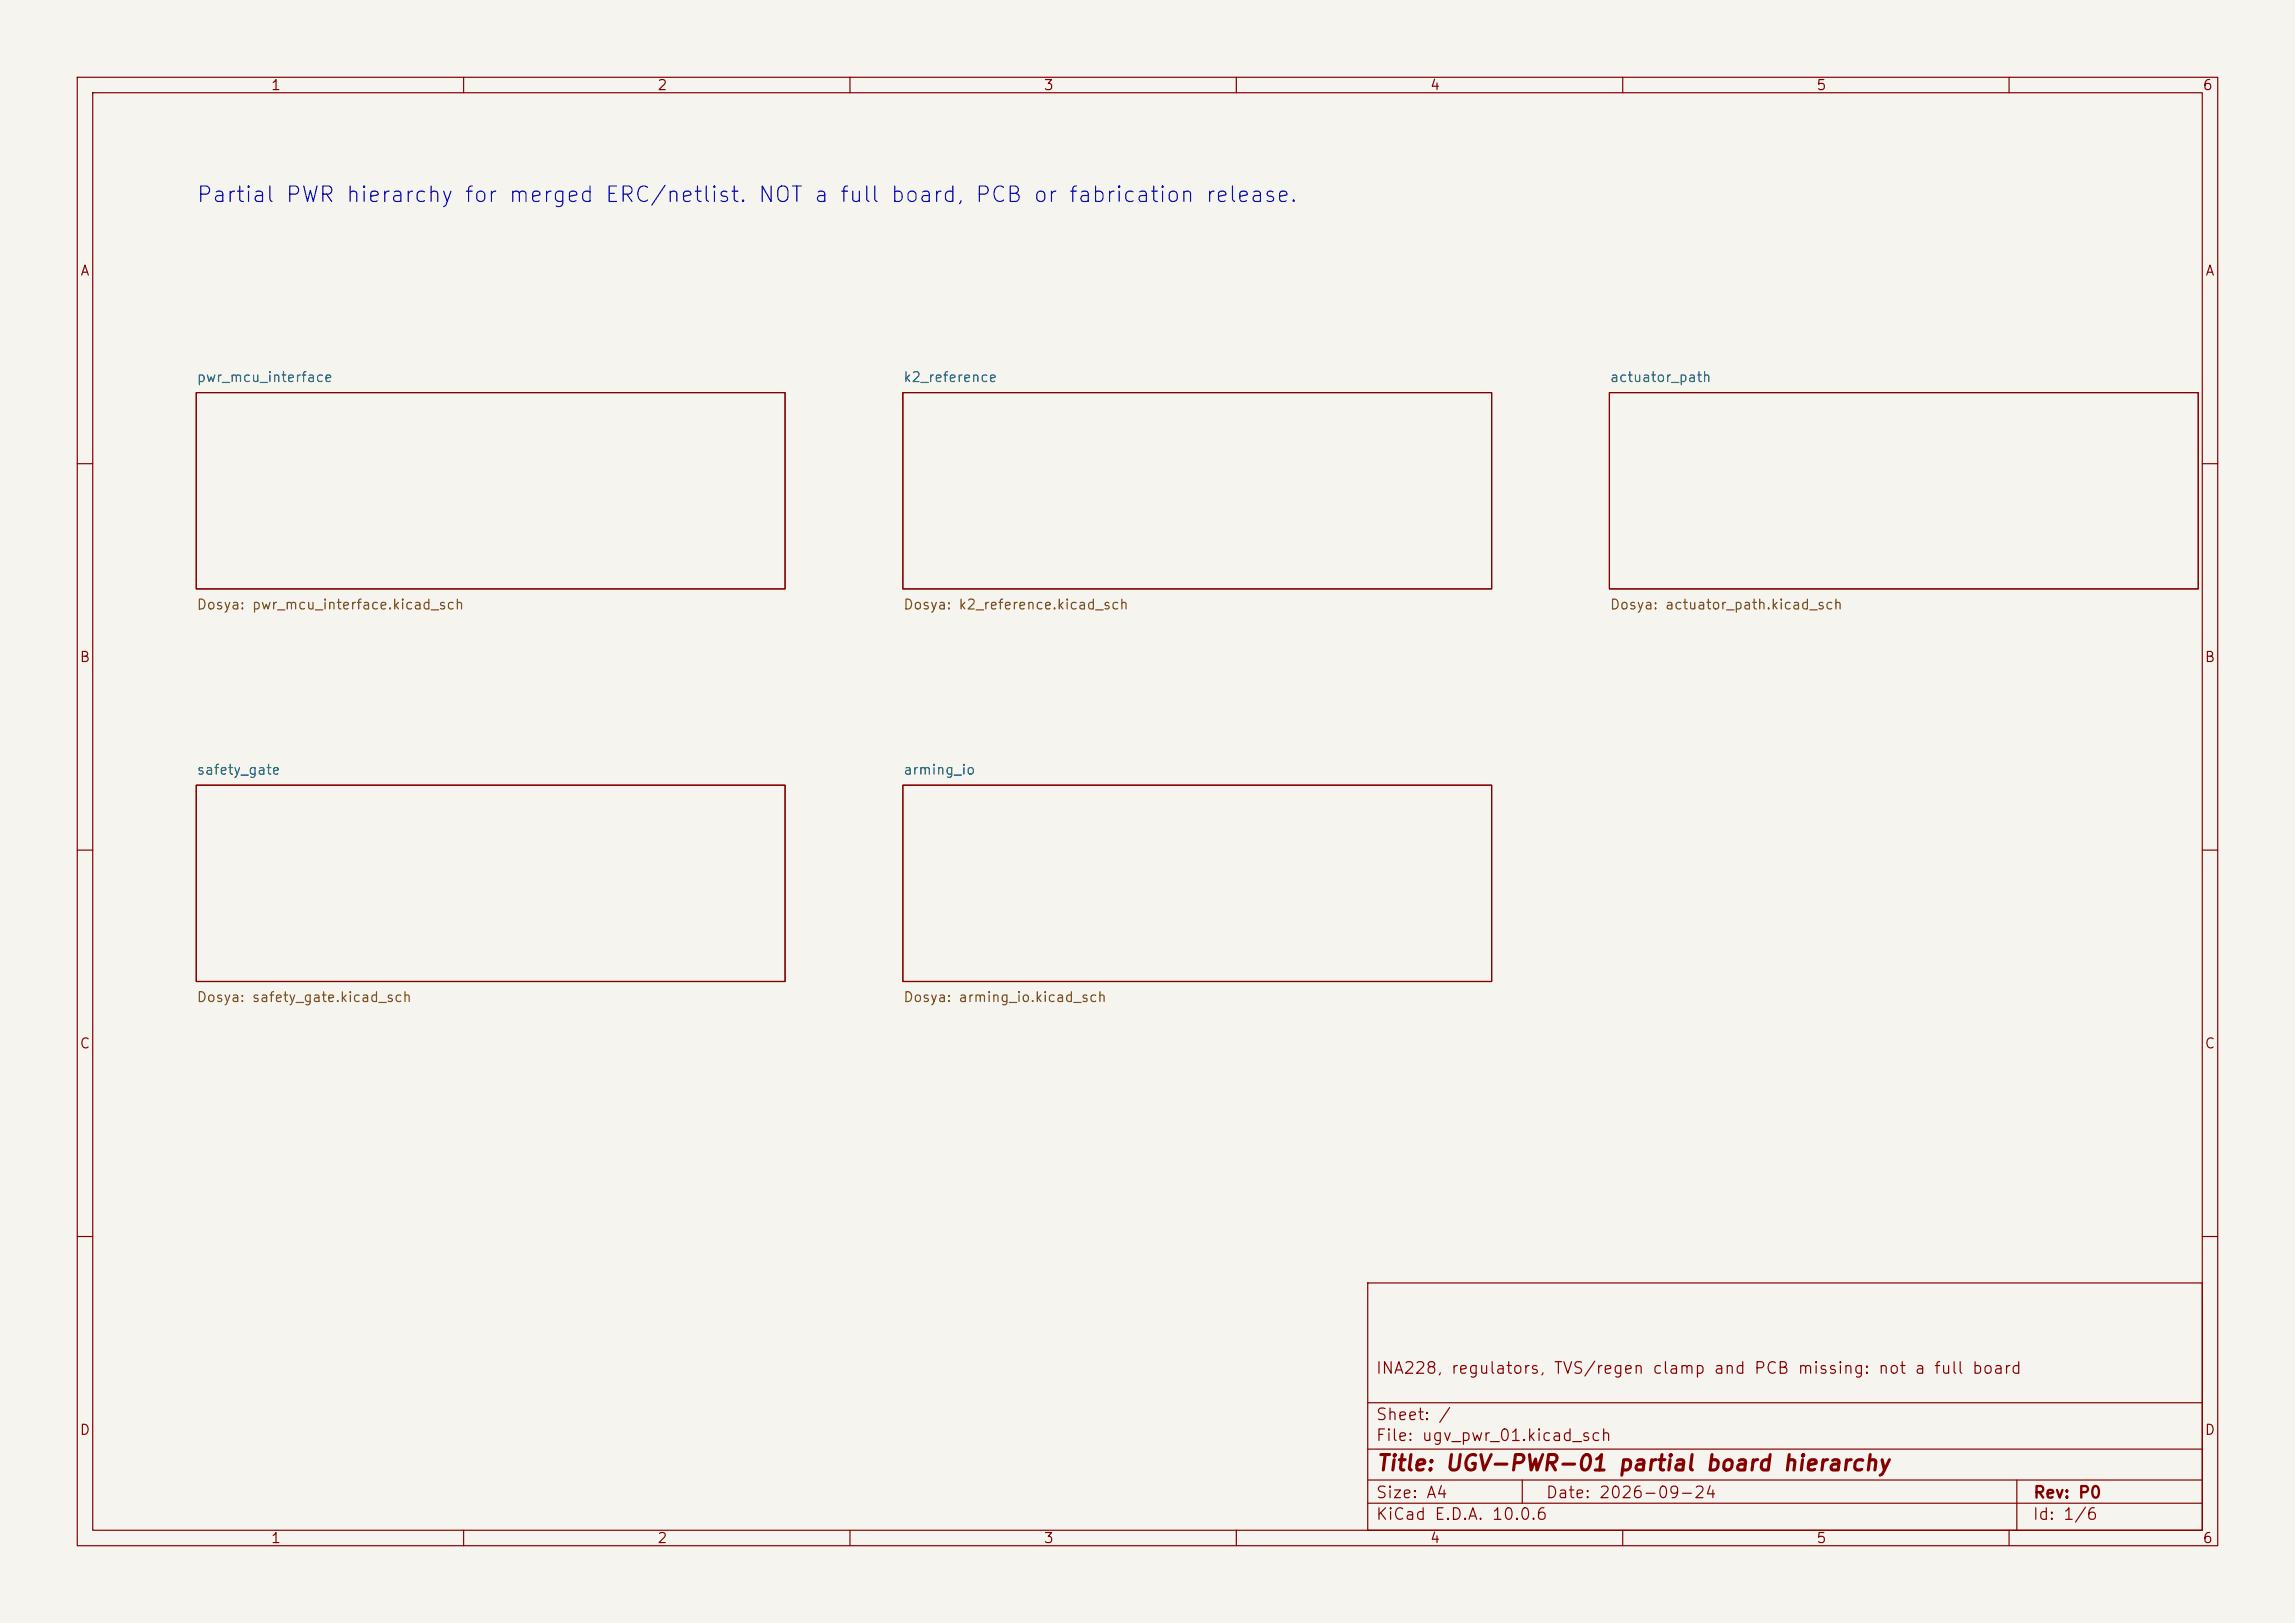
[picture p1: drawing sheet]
<svg xmlns="http://www.w3.org/2000/svg" width="297mm" height="210mm" viewBox="0 0 297 210" stroke-linecap="round" stroke-linejoin="round" font-family="sans-serif">
<defs><g id="words">
<text font-size="2" fill="#0000c2" x="25.3" y="26.7">Partial PWR hierarchy for merged ERC/netlist. NOT a full board, PCB or fabrication release.</text>
<text font-size="2" fill="#840000" x="178" y="190.8">Title: UGV-PWR-01 partial board hierarchy</text>
<g font-size="1.5" fill="#840000">
<text x="178" y="178.1">INA228, regulators, TVS/regen clamp and PCB missing: not a full board</text>
<text x="178" y="184.1">Sheet: /</text>
<text x="178" y="186.8">File: ugv_pwr_01.kicad_sch</text>
<text x="178" y="197">KiCad E.D.A. 10.0.6</text>
<text x="178" y="194.2">Size: A4</text>
<text x="200" y="194.2">Date: 2026-09-24</text>
<text x="263" y="197">Id: 1/6</text>
<text x="263" y="194.2">Rev: P0</text>
</g>
<g font-size="1.3" fill="#840000">
<text x="35" y="12">1</text>
<text x="85" y="12">2</text>
<text x="135" y="12">3</text>
<text x="185" y="12">4</text>
<text x="235" y="12">5</text>
<text x="285" y="12">6</text>
<text x="10.3" y="36">A</text>
<text x="285.3" y="36">A</text>
<text x="10.2" y="86">B</text>
<text x="285.2" y="86">B</text>
<text x="10.2" y="136">C</text>
<text x="285.2" y="136">C</text>
<text x="10.2" y="186">D</text>
<text x="285.2" y="186">D</text>
<text x="35" y="200">1</text>
<text x="85" y="200">2</text>
<text x="135" y="200">3</text>
<text x="185" y="200">4</text>
<text x="235" y="200">5</text>
<text x="285" y="200">6</text>
</g>
<g font-size="1.3" fill="#006464">
<text x="25.4" y="49.8">pwr_mcu_interface</text>
<text x="116.8" y="49.8">k2_reference</text>
<text x="208.3" y="49.8">actuator_path</text>
<text x="25.4" y="100.6">safety_gate</text>
<text x="116.8" y="100.6">arming_io</text>
</g>
<g font-size="1.3" fill="#725600">
<text x="25.4" y="79.2">Dosya: pwr_mcu_interface.kicad_sch</text>
<text x="116.8" y="79.2">Dosya: k2_reference.kicad_sch</text>
<text x="208.3" y="79.2">Dosya: actuator_path.kicad_sch</text>
<text x="25.4" y="130">Dosya: safety_gate.kicad_sch</text>
<text x="116.8" y="130">Dosya: arming_io.kicad_sch</text>
</g>
</g></defs>
<path d="M0 0h297v210h-297z" fill="#f5f4ef" stroke="#f5f4ef" stroke-width=".13"/>
<g fill="none" stroke="#840000" stroke-width=".15">
<path d="M10 10h277v190h-277zM12 12h273v186h-273zM60 10v2M110 10v2M160 10v2M210 10v2M260 10v2M25.4 50.8h76.2v25.4h-76.2zM116.8 50.8h76.2v25.4h-76.2zM208.3 50.8h76.2v25.4h-76.2zM10 60h2M285 60h2"/>
<path d="M10 110h2M25.4 101.6h76.2v25.4h-76.2zM116.8 101.6h76.2v25.4h-76.2zM285 110h2M10 160h2M177 166h108v32h-108zM285 160h2M60 198v2M110 198v2M160 198v2M177 194.5h108M177 191.5h108"/>
<path d="M177 187.5h108M177 181.5h108M197 191.5v3M210 198v2M260 198v2M261 191.5v6.5"/>
</g>
<use href="#words"/>
</svg>
